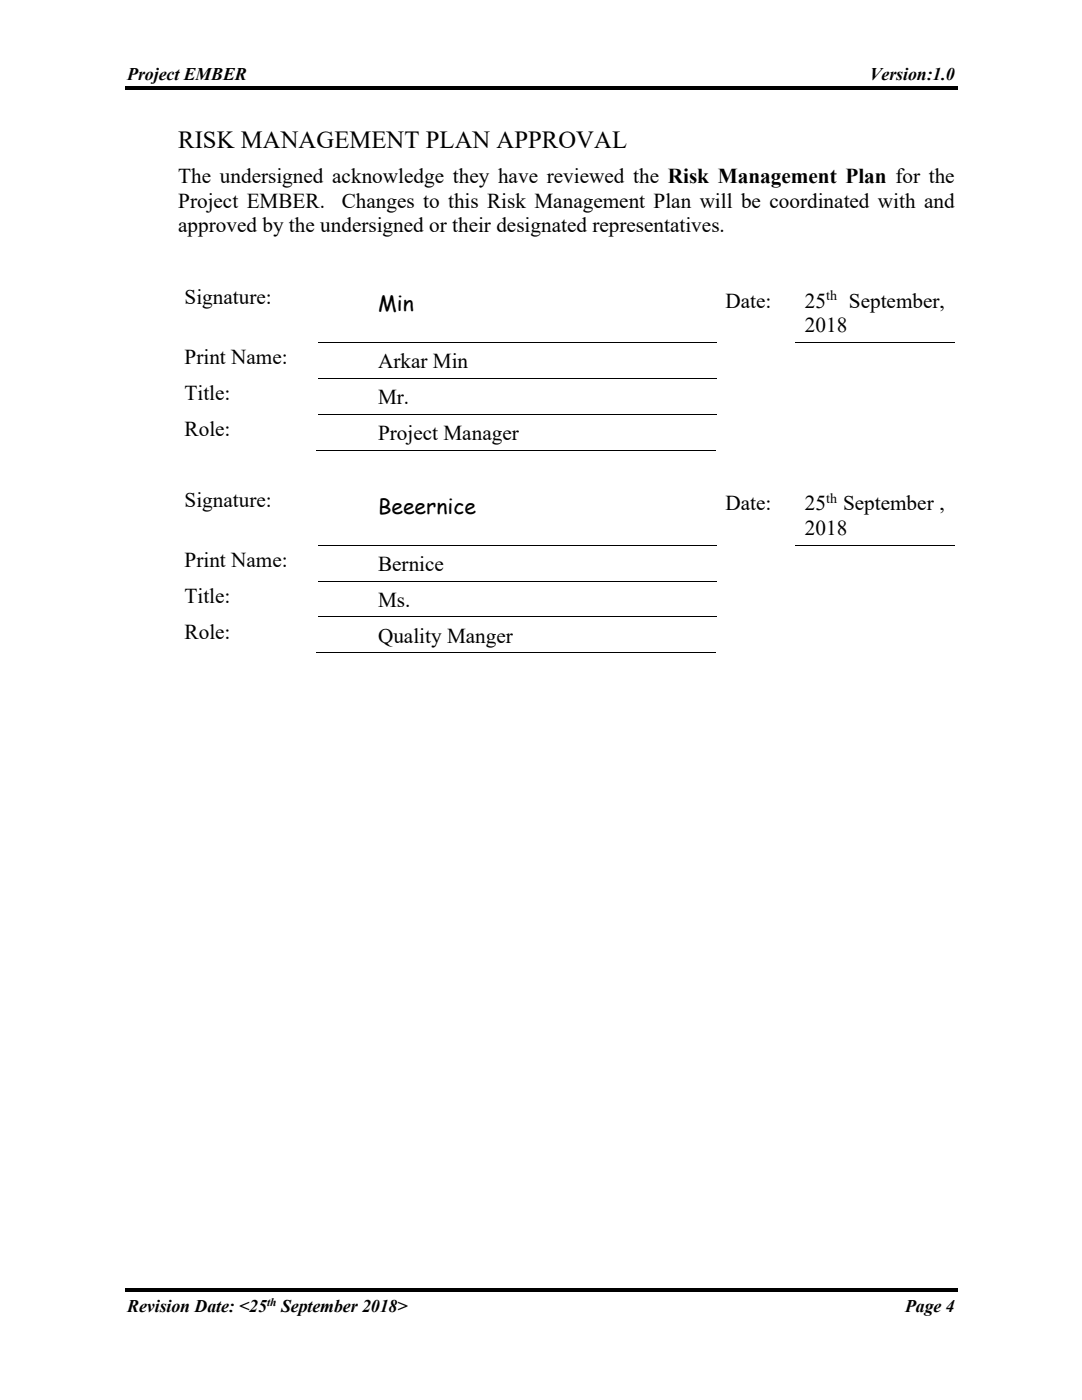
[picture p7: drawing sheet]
<svg xmlns="http://www.w3.org/2000/svg" width="216mm" height="279mm" viewBox="0 0 216 279" stroke-linecap="round" stroke-linejoin="round" font-family="sans-serif">
<defs><g id="words">
<text font-size="4.9" x="35.6" y="29.5">RISK MANAGEMENT PLAN APPROVAL</text>
<g font-size="4.2">
<text x="35.6" y="36.6">The undersigned acknowledge they have reviewed the Risk Management Plan for the</text>
<text x="35.6" y="41.5">Project EMBER.</text>
<text x="68.2" y="41.5">Changes to this Risk Management Plan will be coordinated with and</text>
<text x="35.6" y="46.4">approved by the undersigned or their designated representatives.</text>
<text x="36.8" y="60.7">Signature:</text>
<text x="75.4" y="62.1">Min</text>
<text x="144.8" y="61.4">Date:</text>
<text x="160.6" y="61.4">25</text>
<text x="169.4" y="61.4">September,</text>
<text x="160.6" y="66.3">2018</text>
<text x="36.8" y="72.7">Print Name:</text>
<text x="75.4" y="73.4">Arkar Min</text>
<text x="36.8" y="79.9">Title:</text>
<text x="75.4" y="80.6">Mr.</text>
<text x="36.8" y="87">Role:</text>
<text x="75.4" y="87.7">Project Manager</text>
<text x="36.8" y="101.2">Signature:</text>
<text x="144.8" y="101.9">Date:</text>
<text x="160.6" y="101.9">25</text>
<text x="168.2" y="101.9">September ,</text>
<text x="75.4" y="102.6">Beeernice</text>
<text x="160.6" y="106.8">2018</text>
<text x="36.8" y="113.2">Print Name:</text>
<text x="75.4" y="113.9">Bernice</text>
<text x="36.8" y="120.4">Title:</text>
<text x="75.4" y="121.1">Ms.</text>
<text x="36.8" y="127.6">Role:</text>
<text x="75.4" y="128.3">Quality Manger</text>
</g>
<g font-size="3.6">
<text x="25.4" y="16">Project EMBER</text>
<text x="173.5" y="16">Version:1.0</text>
<text x="25.4" y="261.9">Revision Date: &lt;25</text>
<text x="56.1" y="261.9">September 2018&gt;</text>
<text x="180.6" y="261.9">Page 4</text>
</g>
<g font-size="2.8">
<text x="164.8" y="59.9">th</text>
<text x="164.8" y="100.4">th</text>
</g>
<text font-size="2.3" x="53.3" y="260.6">th</text>
</g></defs>
<path d="M24.9 17.1h166.1v.8h-166.1zM24.9 257.1h166.1v.8h-166.1z" fill="#000"/>
<path d="M63.4 68.3h79.5M63.4 75.5h79.5M158.7 68.3h31.8M63.2 89.8h79.7M63.4 82.6h79.5M63.4 108.8h79.5M63.4 116h79.5M158.7 108.8h31.8M63.2 130.3h79.7M63.4 123.1h79.5" fill="none" stroke="#000" stroke-width=".2"/>
<use href="#words"/>
</svg>
